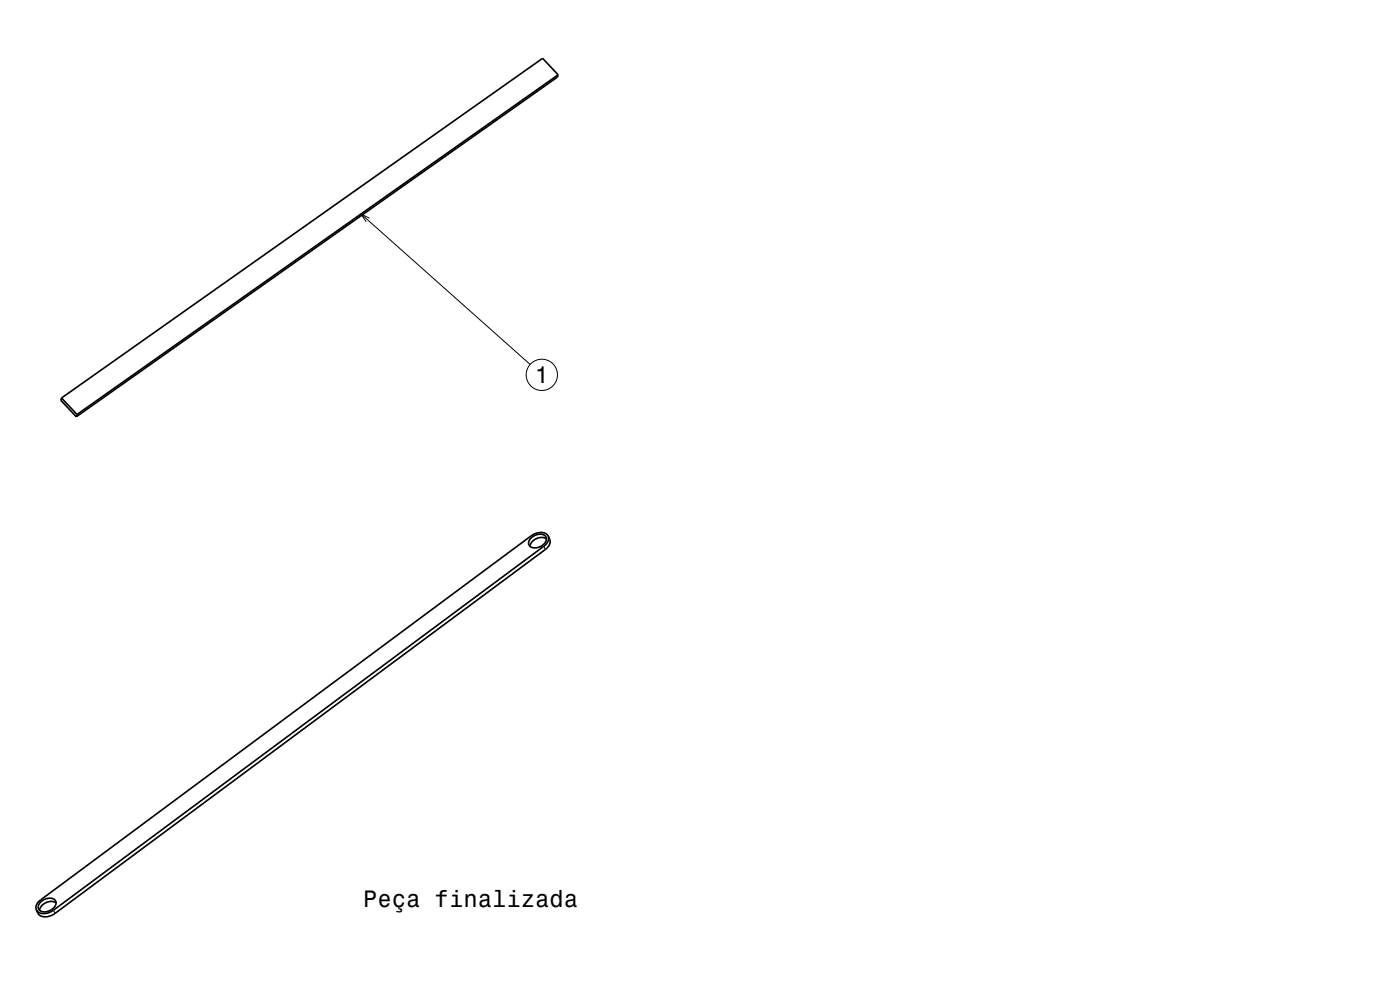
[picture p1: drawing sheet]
<svg xmlns="http://www.w3.org/2000/svg" width="297mm" height="210mm" viewBox="0 0 297 210" stroke-linecap="round" stroke-linejoin="round" font-family="sans-serif">
<defs><g id="words">
<g font-size="5">
<text x="113.4" y="81.3">1</text>
<text x="77.1" y="192.4">Peça finalizada</text>
</g>
</g></defs>
<g fill="none" stroke="#000" stroke-width=".35">
<path d="M118.4 15.9l-3.3-3.5-102 72M118.4 15.9l-.1 .5-102.1 72M118.4 15.9l-102.1 72M13.1 84.4l-.2 .5 3.3 3.5M13.1 84.4l3.2 3.5M16.3 87.9l-.1 .5M112.6 114.2a2.11 2.11 0 0 1 3.3-.2 2.15 2.15 0 0 1-2.4 2.2 1.13 1.13 0 0 1-1.3-.6 1.13 1.13 0 0 1 .4-1.4zM115.9 114.3a2.42 2.42 0 0 0-3.5 1.6M116.3 113.7a2.48 2.48 0 0 0-3.6 0l-104.4 77.5a1.7 1.7 0 0 0-.6 1.8M116.3 113.7a1.83 1.83 0 0 1-.9 2.2l-104 77.2a2.65 2.65 0 0 1-3.6 .1l-.1-.2M116.3 113.7l.3 .7a1.83 1.83 0 0 1-.9 2.2l-104 77.2a2.65 2.65 0 0 1-3.6 0l-.4-.8M8.6 191.4a2.28 2.28 0 0 1 3.1-.4 1.77 1.77 0 0 1-1.5 2.3 1.32 1.32 0 0 1-2.1-1.1z"/>
<path d="M11.9 191.5a2.43 2.43 0 0 0-3.5 1.6"/>
</g>
<g fill="none" stroke="#000" stroke-width=".21">
<path d="M76.6 45.4l35.9 31.9M78.4 46.3l-1.8-.9 1.1 1.7M115.4 115.9l.3 .7M11.4 193.1l.3 .7"/>
<circle cx="114.9" cy="79.5" r="3.3"/>
</g>
<use href="#words"/>
</svg>
